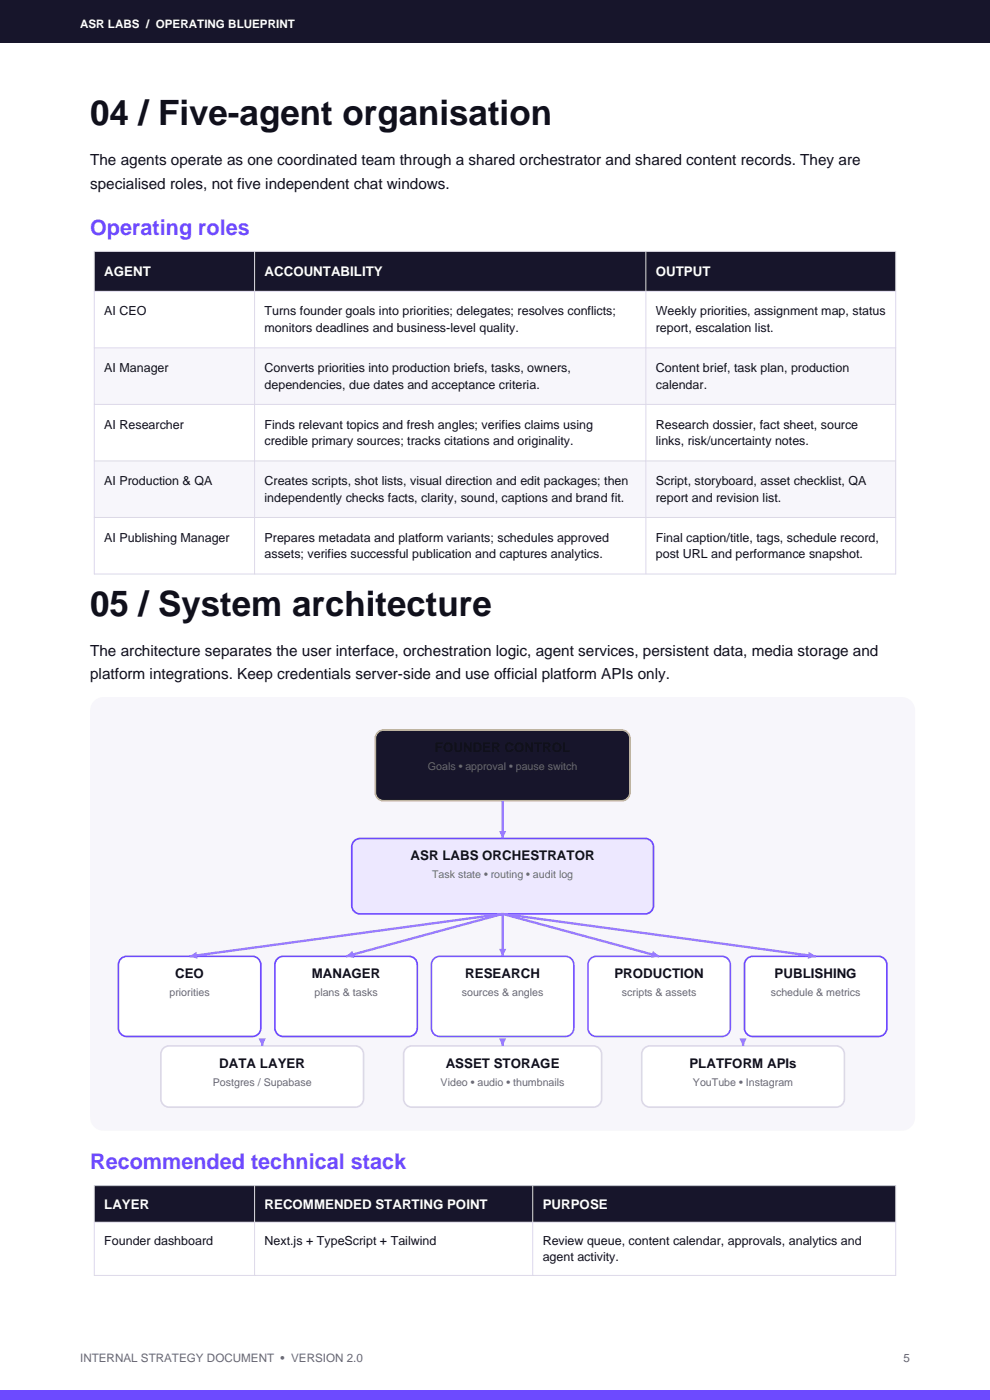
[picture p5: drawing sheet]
<svg xmlns="http://www.w3.org/2000/svg" width="210mm" height="297mm" viewBox="0 0 210 297" stroke-linecap="round" stroke-linejoin="round" font-family="sans-serif">
<defs><g id="words">
<g font-size="7.4" fill="#10101b">
<text x="19.1" y="26.5">04 / Five-agent organisation</text>
<text x="19.1" y="130.6">05 / System architecture</text>
</g>
<g font-size="4.6" fill="#6d4aff">
<text x="19.1" y="49.8">Operating roles</text>
<text x="19.1" y="248">Recommended technical stack</text>
</g>
<g font-size="3.2" fill="#10101b">
<text x="19.1" y="35.1">The agents operate as one coordinated team through a shared orchestrator and shared content records. They are</text>
<text x="19.1" y="40">specialised roles, not five independent chat windows.</text>
<text x="19.1" y="139.1">The architecture separates the user interface, orchestration logic, agent services, persistent data, media storage and</text>
<text x="19.1" y="144.1">platform integrations. Keep credentials server-side and use official platform APIs only.</text>
</g>
<g font-size="2.8" fill="#fff">
<text x="22.1" y="58.6">AGENT</text>
<text x="56.1" y="58.6">ACCOUNTABILITY</text>
<text x="139.1" y="58.6">OUTPUT</text>
<text x="22.1" y="256.5">LAYER</text>
<text x="56.1" y="256.5">RECOMMENDED STARTING POINT</text>
<text x="115.1" y="256.5">PURPOSE</text>
</g>
<g font-size="2.8" fill="#10101b">
<text x="87.1" y="182.5">ASR LABS ORCHESTRATOR</text>
<text x="37.2" y="207.5">CEO</text>
<text x="66.1" y="207.5">MANAGER</text>
<text x="98.7" y="207.5">RESEARCH</text>
<text x="130.3" y="207.5">PRODUCTION</text>
<text x="164.3" y="207.5">PUBLISHING</text>
<text x="46.5" y="226.5">DATA LAYER</text>
<text x="94.5" y="226.5">ASSET STORAGE</text>
<text x="146.2" y="226.5">PLATFORM APIs</text>
</g>
<g font-size="2.6" fill="#10101b">
<text x="22.1" y="66.9">AI CEO</text>
<text x="56.1" y="66.9">Turns founder goals into priorities; delegates; resolves conflicts;</text>
<text x="56.1" y="70.4">monitors deadlines and business-level quality.</text>
<text x="139.1" y="66.9">Weekly priorities, assignment map, status</text>
<text x="139.1" y="70.4">report, escalation list.</text>
<text x="22.1" y="78.9">AI Manager</text>
<text x="56.1" y="78.9">Converts priorities into production briefs, tasks, owners,</text>
<text x="56.1" y="82.4">dependencies, due dates and acceptance criteria.</text>
<text x="139.1" y="78.9">Content brief, task plan, production</text>
<text x="139.1" y="82.4">calendar.</text>
<text x="22.1" y="90.9">AI Researcher</text>
<text x="56.1" y="90.9">Finds relevant topics and fresh angles; verifies claims using</text>
<text x="56.1" y="94.4">credible primary sources; tracks citations and originality.</text>
<text x="139.1" y="90.9">Research dossier, fact sheet, source</text>
<text x="139.1" y="94.4">links, risk/uncertainty notes.</text>
<text x="22.1" y="102.9">AI Production &amp; QA</text>
<text x="56.1" y="102.9">Creates scripts, shot lists, visual direction and edit packages; then</text>
<text x="56.1" y="106.4">independently checks facts, clarity, sound, captions and brand fit.</text>
<text x="139.1" y="102.9">Script, storyboard, asset checklist, QA</text>
<text x="139.1" y="106.4">report and revision list.</text>
<text x="22.1" y="114.9">AI Publishing Manager</text>
<text x="56.1" y="114.9">Prepares metadata and platform variants; schedules approved</text>
<text x="56.1" y="118.4">assets; verifies successful publication and captures analytics.</text>
<text x="139.1" y="114.9">Final caption/title, tags, schedule record,</text>
<text x="139.1" y="118.4">post URL and performance snapshot.</text>
<text x="22.1" y="264">Founder dashboard</text>
<text x="56.1" y="264">Next.js + TypeScript + Tailwind</text>
<text x="115.1" y="264">Review queue, content calendar, approvals, analytics and</text>
<text x="115.1" y="267.6">agent activity.</text>
</g>
<text font-size="2.5" fill="#fff" x="17" y="6">ASR LABS / OPERATING BLUEPRINT</text>
<g font-size="2.5" fill="#666579">
<text x="17" y="289">INTERNAL STRATEGY DOCUMENT • VERSION 2.0</text>
<text x="191.6" y="289">5</text>
</g>
<g font-size="2.3" fill="#666579">
<text x="90.8" y="163.3">Goals • approval • pause switch</text>
<text x="91.6" y="186.3">Task state • routing • audit log</text>
<text x="36" y="211.3">priorities</text>
<text x="66.7" y="211.3">plans &amp; tasks</text>
<text x="98" y="211.3">sources &amp; angles</text>
<text x="131.9" y="211.3">scripts &amp; assets</text>
<text x="163.5" y="211.3">schedule &amp; metrics</text>
<text x="45.1" y="230.3">Postgres / Supabase</text>
<text x="93.5" y="230.3">Video • audio • thumbnails</text>
<text x="147" y="230.3">YouTube • Instagram</text>
</g>
</g></defs>
<path d="M0 0h210v9h-210z" fill-rule="evenodd" fill="#17152b"/>
<path d="M0 295h210v2h-210z" fill-rule="evenodd" fill="#6d4aff"/>
<path d="M20 53.3h170v8.5h-170z" fill-rule="evenodd" fill="#17152b"/>
<path d="M20 61.8h170v12h-170z" fill-rule="evenodd" fill="#fff"/>
<path d="M20 73.8h170v12h-170z" fill-rule="evenodd" fill="#f7f6fb"/>
<path d="M20 85.8h170v12h-170z" fill-rule="evenodd" fill="#fff"/>
<path d="M20 97.8h170v12h-170z" fill-rule="evenodd" fill="#f7f6fb"/>
<path d="M20 109.8h170v12h-170z" fill-rule="evenodd" fill="#fff"/>
<path d="M20 53.3h170v68.5h-170zM54 53.3v68.5M137 53.3v68.5M20 61.8h170M20 73.8h170M20 85.8h170M20 97.8h170M20 109.8h170" fill="none" stroke="#dcd9e8" stroke-width=".21"/>
<path d="M20.2 148.5l1.1-.5 .6-.1h169.4a2.82 2.82 0 0 1 2.8 2.8v86.4a2.82 2.82 0 0 1-2.8 2.8h-169.4a2.82 2.82 0 0 1-2.8-2.8v-86.4a2.82 2.82 0 0 1 1.1-2.2z" fill-rule="evenodd" fill="#f7f6fb"/>
<path d="M80.1 155.4l.8-.5h.5h50.5a1.76 1.76 0 0 1 1.7 1.7v11.5a1.76 1.76 0 0 1-1.7 1.8h-50.5a1.76 1.76 0 0 1-1.8-1.8v-11.5l.1-.4z" fill-rule="evenodd" fill="#17152b" stroke="#d7b56d" stroke-width=".35"/>
<path d="M75.1 178.4l.8-.5h.5h60.5a1.76 1.76 0 0 1 1.7 1.7v12.5a1.76 1.76 0 0 1-1.7 1.8h-60.5a1.76 1.76 0 0 1-1.8-1.8v-12.5l.1-.4z" fill-rule="evenodd" fill="#ede8ff" stroke="#6d4aff" stroke-width=".35"/>
<path d="M106.6 169.9v8" fill="none" stroke="#9b7bff" stroke-width=".49"/>
<path d="M105.8 176.3h1.6l-.8 1.6z" fill="#9b7bff"/>
<path d="M25.6 203.4l.8-.5h.5h26.7a1.76 1.76 0 0 1 1.7 1.7v13.5a1.76 1.76 0 0 1-1.7 1.8h-26.7a1.76 1.76 0 0 1-1.8-1.8v-13.5l.1-.4z" fill-rule="evenodd" fill="#fff" stroke="#6d4aff" stroke-width=".35"/>
<path d="M106.6 193.9l-66.4 9" fill="none" stroke="#9b7bff" stroke-width=".49"/>
<path d="M40.2 202.9l1.5-1 .2 1.5z" fill="#9b7bff"/>
<path d="M58.8 203.4l.8-.5h.5h26.7a1.76 1.76 0 0 1 1.7 1.7v13.5a1.76 1.76 0 0 1-1.7 1.8h-26.7a1.76 1.76 0 0 1-1.8-1.8v-13.5l.1-.4z" fill-rule="evenodd" fill="#fff" stroke="#6d4aff" stroke-width=".35"/>
<path d="M106.6 193.9l-33.2 9" fill="none" stroke="#9b7bff" stroke-width=".49"/>
<path d="M73.4 202.9l1.3-1.2 .5 1.5z" fill="#9b7bff"/>
<path d="M92 203.4l.8-.5h.5h26.7a1.76 1.76 0 0 1 1.7 1.7v13.5a1.76 1.76 0 0 1-1.7 1.8h-26.7a1.76 1.76 0 0 1-1.8-1.8v-13.5l.1-.4z" fill-rule="evenodd" fill="#fff" stroke="#4c8dff" stroke-width=".35"/>
<path d="M106.6 193.9v9" fill="none" stroke="#9b7bff" stroke-width=".49"/>
<path d="M105.8 201.3h1.6l-.8 1.6z" fill="#9b7bff"/>
<path d="M125.2 203.4l.8-.5h.5h26.7a1.76 1.76 0 0 1 1.7 1.7v13.5a1.76 1.76 0 0 1-1.7 1.8h-26.7a1.76 1.76 0 0 1-1.8-1.8v-13.5l.1-.4z" fill-rule="evenodd" fill="#fff" stroke="#4c8dff" stroke-width=".35"/>
<path d="M106.6 193.9l33.2 9" fill="none" stroke="#9b7bff" stroke-width=".49"/>
<path d="M138.5 201.7l1.3 1.2-1.7 .3z" fill="#9b7bff"/>
<path d="M158.4 203.4l.8-.5h.5h26.7a1.76 1.76 0 0 1 1.7 1.7v13.5a1.76 1.76 0 0 1-1.7 1.8h-26.7a1.76 1.76 0 0 1-1.8-1.8v-13.5l.1-.4z" fill-rule="evenodd" fill="#fff" stroke="#6d4aff" stroke-width=".35"/>
<path d="M106.6 193.9l66.4 9" fill="none" stroke="#9b7bff" stroke-width=".49"/>
<path d="M171.5 201.9l1.5 1-1.7 .5z" fill="#9b7bff"/>
<g fill="#fff" stroke="#dcd9e8" stroke-width=".35">
<path d="M34.6 222.4l.8-.5h.5h39.5a1.76 1.76 0 0 1 1.7 1.7v9.5a1.76 1.76 0 0 1-1.7 1.8h-39.5a1.76 1.76 0 0 1-1.8-1.8v-9.5l.1-.4z" fill-rule="evenodd"/>
<path d="M86.1 222.4l.8-.5h.5h38.5a1.76 1.76 0 0 1 1.7 1.7v9.5a1.76 1.76 0 0 1-1.7 1.8h-38.5a1.76 1.76 0 0 1-1.8-1.8v-9.5l.1-.4z" fill-rule="evenodd"/>
<path d="M136.6 222.4l.8-.5h.5h39.5a1.76 1.76 0 0 1 1.7 1.7v9.5a1.76 1.76 0 0 1-1.7 1.8h-39.5a1.76 1.76 0 0 1-1.8-1.8v-9.5l.1-.4z" fill-rule="evenodd"/>
</g>
<path d="M55.6 220.9v1" fill="none" stroke="#9b7bff" stroke-width=".49"/>
<path d="M54.8 220.3h1.6l-.8 1.6z" fill="#9b7bff"/>
<path d="M106.6 220.9v1" fill="none" stroke="#9b7bff" stroke-width=".49"/>
<path d="M105.8 220.3h1.6l-.8 1.6z" fill="#9b7bff"/>
<path d="M157.6 220.9v1" fill="none" stroke="#9b7bff" stroke-width=".49"/>
<path d="M156.8 220.3h1.6l-.8 1.6z" fill="#9b7bff"/>
<path d="M20 251.5h170v7.8h-170z" fill-rule="evenodd" fill="#17152b"/>
<path d="M20 259.3h170v11.3h-170z" fill-rule="evenodd" fill="#fff"/>
<path d="M20 251.5h170v19.1h-170zM20 259.3h170M54 251.5v19.1M113 251.5v19.1" fill="none" stroke="#dcd9e8" stroke-width=".21"/>
<use href="#words"/>
</svg>
